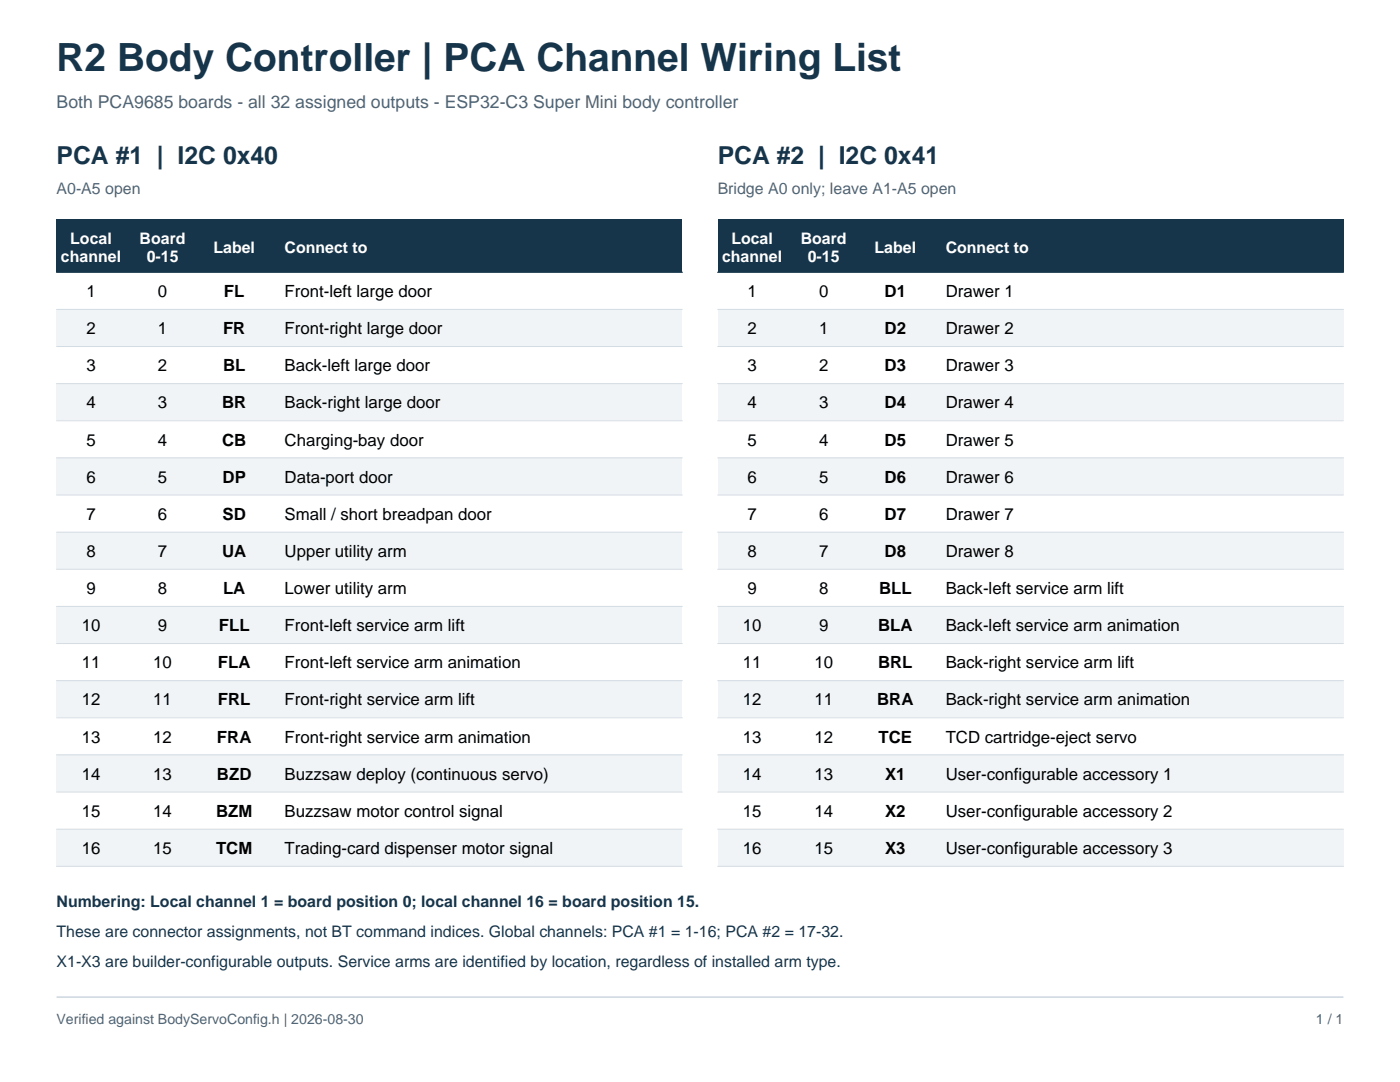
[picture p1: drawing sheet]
<svg xmlns="http://www.w3.org/2000/svg" width="279mm" height="216mm" viewBox="0 0 279 216" stroke-linecap="round" stroke-linejoin="round" font-family="sans-serif">
<defs><g id="words">
<text font-size="7.8" fill="#16354b" x="11.3" y="14.1">R2 Body Controller | PCA Channel Wiring List</text>
<g font-size="4.9" fill="#16354b">
<text x="11.3" y="32.8">PCA #1 | I2C 0x40</text>
<text x="143.2" y="32.8">PCA #2 | I2C 0x41</text>
</g>
<text font-size="3.5" fill="#526271" x="11.3" y="21.5">Both PCA9685 boards - all 32 assigned outputs - ESP32-C3 Super Mini body controller</text>
<g font-size="3.4">
<text x="17.2" y="59.3">1</text>
<text x="31.5" y="59.3">0</text>
<text x="44.7" y="59.3">FL</text>
<text x="56.8" y="59.3">Front-left large door</text>
<text x="149.2" y="59.3">1</text>
<text x="163.5" y="59.3">0</text>
<text x="176.5" y="59.3">D1</text>
<text x="188.7" y="59.3">Drawer 1</text>
<text x="17.2" y="66.7">2</text>
<text x="31.5" y="66.7">1</text>
<text x="44.5" y="66.7">FR</text>
<text x="56.8" y="66.7">Front-right large door</text>
<text x="149.2" y="66.7">2</text>
<text x="163.5" y="66.7">1</text>
<text x="176.5" y="66.7">D2</text>
<text x="188.7" y="66.7">Drawer 2</text>
<text x="17.2" y="74.1">3</text>
<text x="31.5" y="74.1">2</text>
<text x="44.5" y="74.1">BL</text>
<text x="56.8" y="74.1">Back-left large door</text>
<text x="149.2" y="74.1">3</text>
<text x="163.5" y="74.1">2</text>
<text x="176.5" y="74.1">D3</text>
<text x="188.7" y="74.1">Drawer 3</text>
<text x="17.2" y="81.5">4</text>
<text x="31.5" y="81.5">3</text>
<text x="44.3" y="81.5">BR</text>
<text x="56.8" y="81.5">Back-right large door</text>
<text x="149.2" y="81.5">4</text>
<text x="163.5" y="81.5">3</text>
<text x="176.5" y="81.5">D4</text>
<text x="188.7" y="81.5">Drawer 4</text>
<text x="17.2" y="88.9">5</text>
<text x="31.5" y="88.9">4</text>
<text x="44.3" y="88.9">CB</text>
<text x="56.8" y="88.9">Charging-bay door</text>
<text x="149.2" y="88.9">5</text>
<text x="163.5" y="88.9">4</text>
<text x="176.5" y="88.9">D5</text>
<text x="188.7" y="88.9">Drawer 5</text>
<text x="17.2" y="96.3">6</text>
<text x="31.5" y="96.3">5</text>
<text x="44.4" y="96.3">DP</text>
<text x="56.8" y="96.3">Data-port door</text>
<text x="149.2" y="96.3">6</text>
<text x="163.5" y="96.3">5</text>
<text x="176.5" y="96.3">D6</text>
<text x="188.7" y="96.3">Drawer 6</text>
<text x="17.2" y="103.7">7</text>
<text x="31.5" y="103.7">6</text>
<text x="44.4" y="103.7">SD</text>
<text x="56.8" y="103.7">Small / short breadpan door</text>
<text x="149.2" y="103.7">7</text>
<text x="163.5" y="103.7">6</text>
<text x="176.5" y="103.7">D7</text>
<text x="188.7" y="103.7">Drawer 7</text>
<text x="17.2" y="111.1">8</text>
<text x="31.5" y="111.1">7</text>
<text x="44.3" y="111.1">UA</text>
<text x="56.8" y="111.1">Upper utility arm</text>
<text x="149.2" y="111.1">8</text>
<text x="163.5" y="111.1">7</text>
<text x="176.5" y="111.1">D8</text>
<text x="188.7" y="111.1">Drawer 8</text>
<text x="17.2" y="118.5">9</text>
<text x="31.5" y="118.5">8</text>
<text x="44.5" y="118.5">LA</text>
<text x="56.8" y="118.5">Lower utility arm</text>
<text x="149.2" y="118.5">9</text>
<text x="163.5" y="118.5">8</text>
<text x="175.4" y="118.5">BLL</text>
<text x="188.7" y="118.5">Back-left service arm lift</text>
<text x="16.3" y="125.9">10</text>
<text x="31.5" y="125.9">9</text>
<text x="43.7" y="125.9">FLL</text>
<text x="56.8" y="125.9">Front-left service arm lift</text>
<text x="148.2" y="125.9">10</text>
<text x="163.5" y="125.9">9</text>
<text x="175.2" y="125.9">BLA</text>
<text x="188.7" y="125.9">Back-left service arm animation</text>
<text x="16.3" y="133.3">11</text>
<text x="30.6" y="133.3">10</text>
<text x="43.5" y="133.3">FLA</text>
<text x="56.8" y="133.3">Front-left service arm animation</text>
<text x="148.2" y="133.3">11</text>
<text x="162.5" y="133.3">10</text>
<text x="175.2" y="133.3">BRL</text>
<text x="188.7" y="133.3">Back-right service arm lift</text>
<text x="16.3" y="140.8">12</text>
<text x="30.6" y="140.8">11</text>
<text x="43.5" y="140.8">FRL</text>
<text x="56.8" y="140.8">Front-right service arm lift</text>
<text x="148.2" y="140.8">12</text>
<text x="162.5" y="140.8">11</text>
<text x="175.1" y="140.8">BRA</text>
<text x="188.7" y="140.8">Back-right service arm animation</text>
<text x="16.3" y="148.2">13</text>
<text x="30.6" y="148.2">12</text>
<text x="43.3" y="148.2">FRA</text>
<text x="56.8" y="148.2">Front-right service arm animation</text>
<text x="148.2" y="148.2">13</text>
<text x="162.5" y="148.2">12</text>
<text x="175.3" y="148.2">TCE</text>
<text x="188.7" y="148.2">TCD cartridge-eject servo</text>
<text x="16.3" y="155.6">14</text>
<text x="30.6" y="155.6">13</text>
<text x="43.3" y="155.6">BZD</text>
<text x="56.8" y="155.6">Buzzsaw deploy (continuous servo)</text>
<text x="148.2" y="155.6">14</text>
<text x="162.5" y="155.6">13</text>
<text x="176.6" y="155.6">X1</text>
<text x="188.7" y="155.6">User-configurable accessory 1</text>
<text x="16.3" y="163">15</text>
<text x="30.6" y="163">14</text>
<text x="43.1" y="163">BZM</text>
<text x="56.8" y="163">Buzzsaw motor control signal</text>
<text x="148.2" y="163">15</text>
<text x="162.5" y="163">14</text>
<text x="176.6" y="163">X2</text>
<text x="188.7" y="163">User-configurable accessory 2</text>
<text x="16.3" y="170.4">16</text>
<text x="30.6" y="170.4">15</text>
<text x="43.1" y="170.4">TCM</text>
<text x="56.8" y="170.4">Trading-card dispenser motor signal</text>
<text x="148.2" y="170.4">16</text>
<text x="162.5" y="170.4">15</text>
<text x="176.6" y="170.4">X3</text>
<text x="188.7" y="170.4">User-configurable accessory 3</text>
</g>
<g font-size="3.2" fill="#526271">
<text x="11.3" y="38.8">A0-A5 open</text>
<text x="143.2" y="38.8">Bridge A0 only; leave A1-A5 open</text>
</g>
<g font-size="3.2" fill="#fff">
<text x="12.2" y="52.2">channel</text>
<text x="14" y="48.7">Local</text>
<text x="27.9" y="48.7">Board</text>
<text x="29.3" y="52.2">0-15</text>
<text x="42.6" y="50.4">Label</text>
<text x="56.8" y="50.4">Connect to</text>
<text x="144.1" y="52.2">channel</text>
<text x="146" y="48.7">Local</text>
<text x="159.8" y="48.7">Board</text>
<text x="161.2" y="52.2">0-15</text>
<text x="174.5" y="50.4">Label</text>
<text x="188.7" y="50.4">Connect to</text>
</g>
<g font-size="3.2" fill="#16354b">
<text x="11.3" y="181">Numbering: Local channel 1 = board position 0; local channel 16 = board position 15.</text>
<text x="11.3" y="187">These are connector assignments, not BT command indices. Global channels: PCA #1 = 1-16; PCA #2 = 17-32.</text>
<text x="11.3" y="193">X1-X3 are builder-configurable outputs. Service arms are identified by location, regardless of installed arm type.</text>
</g>
<g font-size="2.8" fill="#526271">
<text x="11.3" y="204.3">Verified against BodyServoConfig.h | 2026-08-30</text>
<text x="262.6" y="204.3">1 / 1</text>
</g>
</g></defs>
<path d="M11.3 43.7h124.9v10.6h-124.9z" fill-rule="evenodd" fill="#16354b"/>
<path d="M11.3 54.3h124.9v7.4h-124.9z" fill-rule="evenodd" fill="#fff"/>
<path d="M11.3 61.7h124.9v7.4h-124.9z" fill-rule="evenodd" fill="#f0f4f7"/>
<path d="M11.3 69.1h124.9v7.5h-124.9z" fill-rule="evenodd" fill="#fff"/>
<path d="M11.3 76.6h124.9v7.4h-124.9z" fill-rule="evenodd" fill="#f0f4f7"/>
<path d="M11.3 84h124.9v7.4h-124.9z" fill-rule="evenodd" fill="#fff"/>
<path d="M11.3 91.4h124.9v7.4h-124.9z" fill-rule="evenodd" fill="#f0f4f7"/>
<path d="M11.3 98.8h124.9v7.4h-124.9z" fill-rule="evenodd" fill="#fff"/>
<path d="M11.3 106.2h124.9v7.4h-124.9z" fill-rule="evenodd" fill="#f0f4f7"/>
<path d="M11.3 113.6h124.9v7.4h-124.9z" fill-rule="evenodd" fill="#fff"/>
<path d="M11.3 121h124.9v7.4h-124.9z" fill-rule="evenodd" fill="#f0f4f7"/>
<path d="M11.3 128.4h124.9v7.4h-124.9z" fill-rule="evenodd" fill="#fff"/>
<path d="M11.3 135.8h124.9v7.4h-124.9z" fill-rule="evenodd" fill="#f0f4f7"/>
<path d="M11.3 143.2h124.9v7.4h-124.9z" fill-rule="evenodd" fill="#fff"/>
<path d="M11.3 150.6h124.9v7.4h-124.9z" fill-rule="evenodd" fill="#f0f4f7"/>
<path d="M11.3 158h124.9v7.5h-124.9z" fill-rule="evenodd" fill="#fff"/>
<path d="M11.3 165.5h124.9v7.4h-124.9z" fill-rule="evenodd" fill="#f0f4f7"/>
<path d="M11.3 54.3h124.9" fill="none" stroke="#16354b" stroke-width=".25"/>
<g fill="none" stroke="#d4dce3" stroke-width=".2">
<path d="M11.3 61.7h124.9M11.3 69.1h124.9M11.3 76.6h124.9M11.3 84h124.9M11.3 91.4h124.9M11.3 98.8h124.9M11.3 106.2h124.9M11.3 113.6h124.9M11.3 121h124.9M11.3 128.4h124.9M11.3 135.8h124.9M11.3 143.2h124.9"/>
<path d="M11.3 150.6h124.9M11.3 158h124.9M11.3 165.5h124.9M11.3 172.9h124.9"/>
</g>
<path d="M143.2 43.7h124.9v10.6h-124.9z" fill-rule="evenodd" fill="#16354b"/>
<path d="M143.2 54.3h124.9v7.4h-124.9z" fill-rule="evenodd" fill="#fff"/>
<path d="M143.2 61.7h124.9v7.4h-124.9z" fill-rule="evenodd" fill="#f0f4f7"/>
<path d="M143.2 69.1h124.9v7.5h-124.9z" fill-rule="evenodd" fill="#fff"/>
<path d="M143.2 76.6h124.9v7.4h-124.9z" fill-rule="evenodd" fill="#f0f4f7"/>
<path d="M143.2 84h124.9v7.4h-124.9z" fill-rule="evenodd" fill="#fff"/>
<path d="M143.2 91.4h124.9v7.4h-124.9z" fill-rule="evenodd" fill="#f0f4f7"/>
<path d="M143.2 98.8h124.9v7.4h-124.9z" fill-rule="evenodd" fill="#fff"/>
<path d="M143.2 106.2h124.9v7.4h-124.9z" fill-rule="evenodd" fill="#f0f4f7"/>
<path d="M143.2 113.6h124.9v7.4h-124.9z" fill-rule="evenodd" fill="#fff"/>
<path d="M143.2 121h124.9v7.4h-124.9z" fill-rule="evenodd" fill="#f0f4f7"/>
<path d="M143.2 128.4h124.9v7.4h-124.9z" fill-rule="evenodd" fill="#fff"/>
<path d="M143.2 135.8h124.9v7.4h-124.9z" fill-rule="evenodd" fill="#f0f4f7"/>
<path d="M143.2 143.2h124.9v7.4h-124.9z" fill-rule="evenodd" fill="#fff"/>
<path d="M143.2 150.6h124.9v7.4h-124.9z" fill-rule="evenodd" fill="#f0f4f7"/>
<path d="M143.2 158h124.9v7.5h-124.9z" fill-rule="evenodd" fill="#fff"/>
<path d="M143.2 165.5h124.9v7.4h-124.9z" fill-rule="evenodd" fill="#f0f4f7"/>
<path d="M143.2 54.3h124.9" fill="none" stroke="#16354b" stroke-width=".25"/>
<g fill="none" stroke="#d4dce3" stroke-width=".2">
<path d="M143.2 61.7h124.9M143.2 69.1h124.9M143.2 76.6h124.9M143.2 84h124.9M143.2 91.4h124.9M143.2 98.8h124.9M143.2 106.2h124.9M143.2 113.6h124.9M143.2 121h124.9M143.2 128.4h124.9M143.2 135.8h124.9M143.2 143.2h124.9"/>
<path d="M143.2 150.6h124.9M143.2 158h124.9M143.2 165.5h124.9M143.2 172.9h124.9"/>
</g>
<path d="M11.3 199h256.8" fill="none" stroke="#d4dce3" stroke-width=".35"/>
<use href="#words"/>
</svg>
